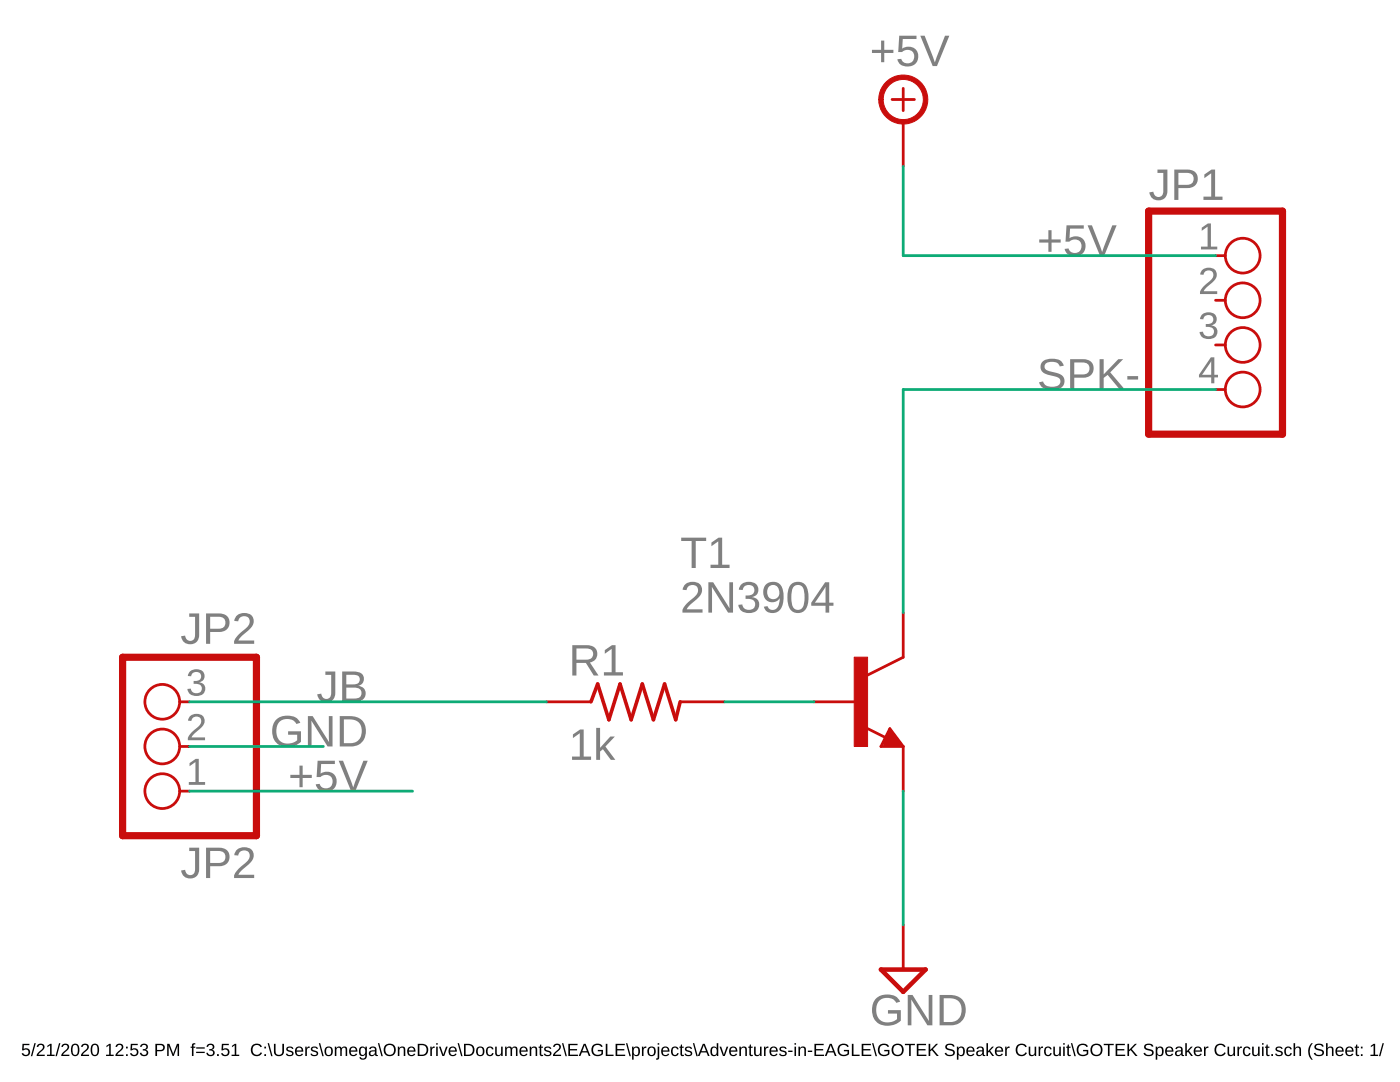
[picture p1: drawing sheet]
<svg xmlns="http://www.w3.org/2000/svg" width="279mm" height="216mm" viewBox="0 0 279 216" stroke-linecap="round" stroke-linejoin="round" font-family="sans-serif">
<path d="M4.5 208.3h1.4v.2h-1.1l-.1 .8a.83 .83 0 0 1 1.1 .2 .83 .83 0 0 1-.1 1.1 .83 .83 0 0 1-1.1 0l-.3-.4 .3-.1a.55 .55 0 0 0 .9 .3 .55 .55 0 0 0 0-.9 .55 .55 0 0 0-.8 .1h-.3zM6.9 208.2h.2l-.7 2.5h-.2zM7.6 208.4a.79 .79 0 0 1 1.2 .2 .79 .79 0 0 1-.4 1.1l-.7 .8h1.2v.2h-1.6a2.08 2.08 0 0 1 1-1.3 .48 .48 0 0 0 .1-.8 .48 .48 0 0 0-.8 .3h-.3zM9.4 208.7l.6-.4h.3v2.2h.6v.2h-1.5v-.2h.6v-1.9l-.6 .4zM11.8 208.2h.3l-.7 2.5h-.3zM12.5 208.4a.79 .79 0 0 1 1.2 .2 .79 .79 0 0 1-.4 1.1l-.7 .8h1.2v.2h-1.6a2.08 2.08 0 0 1 1-1.3 .48 .48 0 0 0 .1-.8 .48 .48 0 0 0-.7 .3h-.4zM14.5 208.4a.91 .91 0 0 1 1.1 .1 .91 .91 0 0 1 .2 1 .89 .89 0 0 1-.3 1.1 .89 .89 0 0 1-1.1-.2l-.2-.5v-.8zM14.7 208.6a1.65 1.65 0 0 0 .1 1.9h.2a1.12 1.12 0 0 0 .5-1.6l-.3-.4zM16.4 208.4a.79 .79 0 0 1 1.3 .2 .79 .79 0 0 1-.5 1.1l-.7 .8h1.3v.2h-1.6a2.08 2.08 0 0 1 1-1.3 .48 .48 0 0 0 .1-.8 .48 .48 0 0 0-.8 .3h-.3zM18.5 208.4a.91 .91 0 0 1 1 .1 .91 .91 0 0 1 .3 1 .89 .89 0 0 1-.4 1.1 .89 .89 0 0 1-1.1-.2l-.2-.5v-.8zM18.6 208.6a1.65 1.65 0 0 0 .2 1.9h.1a1.12 1.12 0 0 0 .5-1.6l-.3-.4zM21.2 208.7l.6-.4h.3v2.2h.6v.2h-1.5v-.2h.6v-1.9l-.6 .4zM23.3 208.4a.79 .79 0 0 1 1.2 .2 .79 .79 0 0 1-.4 1.1l-.7 .8h1.3v.2h-1.7a2.08 2.08 0 0 1 1-1.3 .48 .48 0 0 0 .1-.8 .48 .48 0 0 0-.7 .3h-.3zM25.2 208.8h.3v.4h-.3zM25.2 210.4h.3v.3h-.3zM26.1 208.3h1.4v.2h-1.1l-.1 .8a.83 .83 0 0 1 1.2 .2 .83 .83 0 0 1-.1 1.1 .83 .83 0 0 1-1.2 0l-.2-.4 .3-.1a.55 .55 0 0 0 .8 .3 .55 .55 0 0 0 .1-.9 .55 .55 0 0 0-.9 .1h-.3zM28.2 208.4a.74 .74 0 0 1 1-.1 .74 .74 0 0 1 .2 1l-.4 .2a.66 .66 0 0 1 .6 .7 .66 .66 0 0 1-.8 .5l-.8-.2-.1-.4h.3a.49 .49 0 0 0 .7 .4 .49 .49 0 0 0 .2-.8l-.6-.1v-.3a.47 .47 0 0 0 .7-.2 .47 .47 0 0 0-.4-.6 .47 .47 0 0 0-.5 .4h-.3zM31 208.3a2.12 2.12 0 0 1 1.7 .2 .76 .76 0 0 1 .1 .8 .76 .76 0 0 1-.7 .5h-.8v.9h-.3zM31.3 208.5v1h1a.49 .49 0 0 0 0-.9zM33.4 208.3h.4l.8 2.1 .7-2.1h.4v2.4h-.3l.1-2.1-.8 2.1h-.3l-.7-2.1v2.1h-.3zM38.4 208.3l.6-.1v.2l-.4 .1v.3h.4v.3h-.4v1.6h-.3v-1.6h-.3v-.3h.3zM39.1 209h1.8v.2h-1.8zM39.1 209.9h1.8v.2h-1.8zM41.5 208.4a.74 .74 0 0 1 .9-.1 .74 .74 0 0 1 .2 1l-.3 .2a.66 .66 0 0 1 .5 .7 .66 .66 0 0 1-.8 .5l-.7-.2-.1-.4h.3a.49 .49 0 0 0 .7 .4 .49 .49 0 0 0 .2-.8l-.6-.1v-.3a.47 .47 0 0 0 .6-.2 .47 .47 0 0 0-.3-.6 .47 .47 0 0 0-.6 .4h-.3zM43.3 210.3h.4v.4h-.4zM44.3 208.3h1.4v.2h-1.1l-.1 .8a.83 .83 0 0 1 1.1 .2 .83 .83 0 0 1-.1 1.1 .83 .83 0 0 1-1.1 0l-.3-.4 .3-.1a.55 .55 0 0 0 .8 .3 .55 .55 0 0 0 .1-.9 .55 .55 0 0 0-.8 .1h-.3zM46.3 208.7l.6-.4h.3v2.2h.5v.2h-1.5v-.2h.6v-1.9l-.5 .4zM50.4 208.6a1.21 1.21 0 0 1 1.9 .2l-.3 .2a.87 .87 0 0 0-1.2-.4 .87 .87 0 0 0-.4 1.2 .84 .84 0 0 0 .7 .7 .84 .84 0 0 0 .9-.5l.3 .1a1.25 1.25 0 0 1-1.9 .4 1.25 1.25 0 0 1 0-1.9zM52.8 208.8h.3v.4h-.3zM52.8 210.4h.3v.3h-.3zM53.4 208.2h.3l.7 2.5h-.3zM54.7 208.3h.3v1.5a.68 .68 0 0 0 .7 .7 .68 .68 0 0 0 .6-.7v-1.5h.4v1.5a1.01 1.01 0 0 1-1 .9 1.01 1.01 0 0 1-1-.9zM57.3 209a.85 .85 0 0 1 1.3 .3h-.3a.39 .39 0 0 0-.5-.3 .39 .39 0 0 0-.3 .5l.2 .1a.67 .67 0 0 1 .7 .2 .67 .67 0 0 1 .1 .7 .91 .91 0 0 1-1.5-.2l.3-.1a.45 .45 0 0 0 .6 .4 .45 .45 0 0 0 .3-.6h-.1a.82 .82 0 0 1-1-.8zM59.1 209.1a.85 .85 0 0 1 1-.2 .85 .85 0 0 1 .4 .9h-1.3a.54 .54 0 0 0 .3 .7 .54 .54 0 0 0 .7-.3l.3 .1a.89 .89 0 0 1-1.2 .4 .89 .89 0 0 1-.4-1.2zM59.3 209.2l-.1 .4h1l-.3-.5zM60.9 208.8h.3v.4l.2-.3 .4-.1v.3h-.3l-.2 .3-.1 1.3h-.3zM62.2 209a.85 .85 0 0 1 1.3 .3h-.3a.39 .39 0 0 0-.5-.3 .39 .39 0 0 0-.3 .5l.2 .1a.67 .67 0 0 1 .7 .2 .67 .67 0 0 1 .1 .7 .91 .91 0 0 1-1.4-.2l.2-.1a.45 .45 0 0 0 .6 .4 .45 .45 0 0 0 .3-.6h-.1a.82 .82 0 0 1-.9-.8zM63.6 208.2h.3l.7 2.5h-.3zM65 209.1a.89 .89 0 0 1 1.1-.1 .89 .89 0 0 1 .3 1.1 .89 .89 0 0 1-1.2 .6 .89 .89 0 0 1-.4-1.3zM65.3 209.1a.86 .86 0 0 0 .3 1.4 .79 .79 0 0 0 .5-.7 .79 .79 0 0 0-.5-.8zM66.8 208.8h.3v.4a.58 .58 0 0 1 .5-.4 .58 .58 0 0 1 .6 .4 .58 .58 0 0 1 .7-.4 .58 .58 0 0 1 .4 .7v1.2h-.3v-1.4a.41 .41 0 0 0-.6-.2 .41 .41 0 0 0-.2 .5v1.1h-.3v-1.4a.41 .41 0 0 0-.6-.2 .41 .41 0 0 0-.2 .5v1.1h-.3zM69.9 209.1a.85 .85 0 0 1 1-.2 .85 .85 0 0 1 .4 .9h-1.3a.54 .54 0 0 0 .3 .7 .54 .54 0 0 0 .7-.3l.3 .1a.89 .89 0 0 1-1.2 .4 .89 .89 0 0 1-.4-1.2zM70.1 209.2l-.1 .4h1l-.3-.5zM71.8 209.1a.66 .66 0 0 1 1.1 .1v-.4h.3v1.9a.79 .79 0 0 1-.6 .7 .79 .79 0 0 1-.9-.4l.3-.1 .4 .3a.59 .59 0 0 0 .5-.8 .7 .7 0 0 1-.9 .3 .7 .7 0 0 1-.4-.9zM72.1 209.2a.87 .87 0 0 0 .3 1.3 .78 .78 0 0 0 .5-.7 .78 .78 0 0 0-.5-.8zM73.9 208.9a.74 .74 0 0 1 .8-.1 .74 .74 0 0 1 .4 .6v1l.3 .1v.2h-.4l-.2-.3a.63 .63 0 0 1-.7 .4 .63 .63 0 0 1-.5-.8 .63 .63 0 0 1 .8-.4h.4a.42 .42 0 0 0-.3-.6 .42 .42 0 0 0-.5 .3h-.3zM74.1 209.9a.39 .39 0 0 0 0 .6 .39 .39 0 0 0 .6-.2l.1-.5zM75.4 208.2h.3l.7 2.5h-.3zM76.5 209.5a1.25 1.25 0 0 1 2.5 0 1.25 1.25 0 0 1-2.5 0zM77.1 208.8a.97 .97 0 0 0 0 1.3 .97 .97 0 0 0 1.3 .1 .97 .97 0 0 0 .1-1.3 .97 .97 0 0 0-1.4-.1zM79.4 208.8h.3v.4a.63 .63 0 0 1 .7-.4 .63 .63 0 0 1 .5 .7v1.2h-.3v-1.2a.45 .45 0 0 0-.5-.5 .45 .45 0 0 0-.4 .6v1.1h-.3zM81.5 209.1a.85 .85 0 0 1 1-.2 .85 .85 0 0 1 .4 .9h-1.3a.54 .54 0 0 0 .3 .7 .54 .54 0 0 0 .7-.3l.3 .1a.89 .89 0 0 1-1.2 .4 .89 .89 0 0 1-.4-1.2zM81.7 209.2l-.1 .4h1l-.3-.5zM83.4 208.3h.8a1.22 1.22 0 0 1 1.3 1.1 1.22 1.22 0 0 1-1.2 1.3h-.9zM83.7 208.5v2h.5a.95 .95 0 0 0 .9-1 .95 .95 0 0 0-.9-1zM85.9 208.8h.3v.4l.2-.3 .4-.1v.3h-.4l-.2 .3v1.3h-.3zM87 208.2h.4v.2h-.4zM87 208.8h.4v1.9h-.4zM87.6 208.8h.3l.6 1.7 .5-1.7h.3l-.6 1.9h-.4zM89.7 209.1a.85 .85 0 0 1 1.1-.2 .85 .85 0 0 1 .4 .9h-1.4a.54 .54 0 0 0 .4 .7 .54 .54 0 0 0 .6-.3l.3 .1a.89 .89 0 0 1-1.2 .4 .89 .89 0 0 1-.4-1.2zM90 209.2l-.2 .4h1l-.3-.5zM91.3 208.2h.3l.7 2.5h-.3zM92.6 208.3h.8a1.22 1.22 0 0 1 1.3 1.1 1.22 1.22 0 0 1-1.2 1.3h-.9zM92.9 208.5v2h.6a.95 .95 0 0 0 .9-1 .95 .95 0 0 0-1-1zM95.2 209.1a.89 .89 0 0 1 1.2-.1 .89 .89 0 0 1 .3 1.1 .89 .89 0 0 1-1.3 .6 .89 .89 0 0 1-.3-1.3zM95.6 209.1a.86 .86 0 0 0 .2 1.4 .79 .79 0 0 0 .6-.7 .79 .79 0 0 0-.5-.8zM97.2 209.1a.76 .76 0 0 1 1.3 .3h-.3a.48 .48 0 0 0-.7-.3 .48 .48 0 0 0-.2 .7 .48 .48 0 0 0 .2 .6 .48 .48 0 0 0 .7-.3l.3 .1a.79 .79 0 0 1-.9 .5 .79 .79 0 0 1-.6-.9zM98.8 208.8h.3v1.2a.45 .45 0 0 0 .5 .5 .45 .45 0 0 0 .4-.6v-1.1h.3v1.9h-.3v-.3a.63 .63 0 0 1-.7 .3 .63 .63 0 0 1-.5-.6zM100.8 208.8h.3v.4a.58 .58 0 0 1 .5-.4 .58 .58 0 0 1 .6 .4 .58 .58 0 0 1 .7-.4 .58 .58 0 0 1 .4 .7v1.2h-.3l-.1-1.4a.41 .41 0 0 0-.5-.2 .41 .41 0 0 0-.2 .5v1.1h-.3v-1.4a.41 .41 0 0 0-.6-.2 .41 .41 0 0 0-.2 .5v1.1h-.3zM103.9 209.1a.85 .85 0 0 1 1-.2 .85 .85 0 0 1 .4 .9h-1.3a.54 .54 0 0 0 .3 .7 .54 .54 0 0 0 .7-.3l.3 .1a.89 .89 0 0 1-1.2 .4 .89 .89 0 0 1-.4-1.2zM104.1 209.2l-.1 .4h1l-.3-.5zM105.7 208.8h.3v.4a.63 .63 0 0 1 .7-.4 .63 .63 0 0 1 .5 .7v1.2h-.3v-1.2a.45 .45 0 0 0-.5-.5 .45 .45 0 0 0-.4 .6v1.1h-.3zM107.8 208.4h.2v.4h.4v.3h-.4v1.2l.1 .2h.3v.2h-.5l-.2-.1v-1.5h-.2v-.3h.2zM108.8 209a.85 .85 0 0 1 1.2 .3h-.3a.39 .39 0 0 0-.4-.3 .39 .39 0 0 0-.3 .5l.2 .1a.67 .67 0 0 1 .7 .2 .67 .67 0 0 1 .1 .7 .91 .91 0 0 1-1.5-.2l.3-.1a.45 .45 0 0 0 .5 .4 .45 .45 0 0 0 .4-.6h-.1a.82 .82 0 0 1-1-.8zM110.6 208.4a.79 .79 0 0 1 1.3 .2 .79 .79 0 0 1-.5 1.1l-.7 .8h1.3v.2h-1.6a2.08 2.08 0 0 1 1-1.3 .48 .48 0 0 0 .1-.8 .48 .48 0 0 0-.8 .3h-.3zM112.2 208.2h.2l.7 2.5h-.2zM113.4 208.3h1.9v.3h-1.5v.7h1.4v.3h-1.4v.8h1.5v.3h-1.9zM116.5 208.3h.4l.9 2.4h-.3l-.3-.7h-1.1l-.3 .7h-.3zM116.7 208.5l-.5 1.2h.9zM118.3 208.6a1.27 1.27 0 0 1 2 .2l-.3 .1a.93 .93 0 0 0-1.3-.2 .93 .93 0 0 0-.2 1.3 1.03 1.03 0 0 0 1.5 .2v-.4h-.7v-.3h1v.8a1.33 1.33 0 0 1-1.9 .2 1.33 1.33 0 0 1-.1-1.9zM120.9 208.3h.3v2.1h1.2v.3h-1.5zM122.9 208.3h1.8v.3h-1.5v.7h1.4v.3h-1.4v.8h1.6v.3h-1.9zM124.9 208.2h.3l.7 2.5h-.3zM126.1 208.8h.3v.3a.71 .71 0 0 1 1-.2 .71 .71 0 0 1 .3 .9 .76 .76 0 0 1-.9 .9l-.4-.3 .1 1h-.4zM126.7 209.1a.84 .84 0 0 0 .3 1.4 .83 .83 0 0 0 0-1.4zM128.1 208.8h.3v.4l.2-.3 .4-.1v.3h-.3l-.2 .3-.1 1.3h-.3zM129.4 209.1a.89 .89 0 0 1 1.2-.1 .89 .89 0 0 1 .2 1.1 .89 .89 0 0 1-1.2 .6 .89 .89 0 0 1-.4-1.3zM129.7 209.1a.86 .86 0 0 0 .3 1.4 .79 .79 0 0 0 .5-.7 .79 .79 0 0 0-.5-.8zM131.2 208.2h.4v.2h-.4zM131.2 208.8h.4v2.1a.45 .45 0 0 1-.7 .5v-.2l.3-.2zM132.2 209.1a.85 .85 0 0 1 1-.2 .85 .85 0 0 1 .4 .9h-1.3a.54 .54 0 0 0 .3 .7 .54 .54 0 0 0 .7-.3l.3 .1a.89 .89 0 0 1-1.2 .4 .89 .89 0 0 1-.4-1.2zM132.4 209.2l-.1 .4h1l-.3-.5zM134.1 209.1a.76 .76 0 0 1 1.3 .3h-.3a.48 .48 0 0 0-.6-.3 .48 .48 0 0 0-.3 .7 .48 .48 0 0 0 .3 .6 .48 .48 0 0 0 .6-.3l.3 .1a.79 .79 0 0 1-.9 .5 .79 .79 0 0 1-.6-.9zM135.9 208.4h.2v.4h.4v.3h-.4v1.2l.1 .2h.3v.2h-.5l-.2-.1v-1.5h-.2v-.3h.2zM136.9 209a.85 .85 0 0 1 1.2 .3h-.3a.39 .39 0 0 0-.4-.3 .39 .39 0 0 0-.3 .5l.2 .1a.67 .67 0 0 1 .7 .2 .67 .67 0 0 1 .1 .7 .91 .91 0 0 1-1.5-.2l.3-.1a.45 .45 0 0 0 .5 .4 .45 .45 0 0 0 .4-.6h-.1a.82 .82 0 0 1-1-.8zM138.3 208.2h.3l.7 2.5h-.3zM140.3 208.3h.3l1 2.4h-.3l-.3-.7h-1.1l-.3 .7h-.3zM140.4 208.5l-.4 1.2h.9zM141.9 209.1a.67 .67 0 0 1 1.1 0v-.9h.3l.1 2.5h-.3l-.1-.3a.71 .71 0 0 1-.9 .3 .71 .71 0 0 1-.3-.9zM142.2 209.2a.91 .91 0 0 0 .3 1.3 .79 .79 0 0 0 .5-.7 .79 .79 0 0 0-.5-.8zM143.6 208.8h.3l.6 1.7 .5-1.7h.3l-.7 1.9h-.3zM145.7 209.1a.85 .85 0 0 1 1-.2 .85 .85 0 0 1 .5 .9h-1.4a.54 .54 0 0 0 .4 .7 .54 .54 0 0 0 .6-.3l.3 .1a.89 .89 0 0 1-1.2 .4 .89 .89 0 0 1-.4-1.2zM146 209.2l-.2 .4h1l-.3-.5zM147.6 208.8h.2l.1 .4a.63 .63 0 0 1 .7-.4 .63 .63 0 0 1 .5 .7v1.2h-.4v-1.2a.45 .45 0 0 0-.5-.5 .45 .45 0 0 0-.3 .6v1.1h-.3zM149.7 208.4h.2v.4h.3v.3h-.3v1.2l.1 .2h.2v.2h-.5l-.1-.1v-1.5h-.3v-.3h.3zM150.5 208.8h.3v1.2a.45 .45 0 0 0 .5 .5 .45 .45 0 0 0 .4-.6v-1.1h.3v1.9h-.3v-.3a.63 .63 0 0 1-.7 .3 .63 .63 0 0 1-.5-.6zM152.5 208.8h.3v.4l.2-.3 .4-.1v.3h-.4l-.2 .3v1.3h-.3zM153.8 209.1a.85 .85 0 0 1 1-.2 .85 .85 0 0 1 .4 .9h-1.3a.54 .54 0 0 0 .3 .7 .54 .54 0 0 0 .7-.3l.3 .1a.89 .89 0 0 1-1.2 .4 .89 .89 0 0 1-.4-1.2zM154 209.2l-.1 .4h1l-.3-.5zM155.7 209a.85 .85 0 0 1 1.3 .3h-.3a.39 .39 0 0 0-.5-.3 .39 .39 0 0 0-.3 .5l.2 .1a.67 .67 0 0 1 .7 .2 .67 .67 0 0 1 .1 .7 .91 .91 0 0 1-1.4-.2l.2-.1a.45 .45 0 0 0 .6 .4 .45 .45 0 0 0 .3-.6h-.1a.82 .82 0 0 1-.9-.8zM157.3 209.6h.9v.3h-.9zM158.6 208.2h.3v.2h-.3zM158.6 208.8h.3v1.9h-.3zM159.3 208.8h.3v.4a.63 .63 0 0 1 .8-.4 .63 .63 0 0 1 .4 .7v1.2h-.3v-1.2a.45 .45 0 0 0-.5-.5 .45 .45 0 0 0-.3 .6v1.1h-.3zM161.2 209.6h.9v.3h-.9zM162.5 208.3h1.9v.3h-1.5v.7h1.4v.3h-1.4v.8h1.6v.3h-2zM165.6 208.3h.4l1 2.4h-.4l-.3-.7h-1.1l-.2 .7h-.4zM165.8 208.5l-.5 1.2h.9zM167.5 208.6a1.27 1.27 0 0 1 1.9 .2l-.3 .1a.93 .93 0 0 0-1.3-.2 .93 .93 0 0 0-.2 1.3 1.03 1.03 0 0 0 1.5 .2v-.4h-.7v-.3h1v.8a1.33 1.33 0 0 1-1.9 .2 1.33 1.33 0 0 1 0-1.9zM170 208.3h.3v2.1h1.3v.3h-1.6zM172 208.3h1.8v.3h-1.5v.7h1.4v.3h-1.4v.8h1.6v.3h-1.9zM174 208.2h.3l.7 2.5h-.3zM175.5 208.6a1.27 1.27 0 0 1 1.9 .2l-.3 .1a.93 .93 0 0 0-1.3-.2 .93 .93 0 0 0-.2 1.3 1.03 1.03 0 0 0 1.6 .2v-.4h-.7v-.3h1v.8a1.33 1.33 0 0 1-1.9 .2 1.33 1.33 0 0 1-.1-1.9zM177.8 209.5a1.25 1.25 0 0 1 2.5 0 1.25 1.25 0 0 1-2.5 0zM178.5 208.8a.97 .97 0 0 0-.1 1.3 .97 .97 0 0 0 1.4 .1 .97 .97 0 0 0 .1-1.3 .97 .97 0 0 0-1.4-.1zM180.6 208.3h2v.3h-.8v2.1h-.4v-2.1h-.8zM183 208.3h1.8v.3h-1.5v.7h1.4v.3h-1.4v.8h1.6v.3h-1.9zM185.3 208.3h.4v1.2l1.1-1.2h.4l-1 1 1.2 1.4h-.5l-.9-1.2-.3 .3v.9h-.4zM188.8 208.5a1.11 1.11 0 0 1 1.7 .3l-.3 .1a.63 .63 0 0 0-.7-.4 .63 .63 0 0 0-.5 .5l.6 .3a.75 .75 0 0 1 1 .8 .75 .75 0 0 1-1 .6 .89 .89 0 0 1-1.1-.6h.4a.78 .78 0 0 0 .6 .4 .78 .78 0 0 0 .7-.4 1.74 1.74 0 0 0-1.3-.7l-.2-.4zM191 208.8h.3v.3a.71 .71 0 0 1 .9-.2 .71 .71 0 0 1 .3 .9 .76 .76 0 0 1-.9 .9l-.3-.3v1h-.3zM191.5 209.1a.84 .84 0 0 0 .3 1.4 .83 .83 0 0 0 0-1.4zM193.1 209.1a.85 .85 0 0 1 1-.2 .85 .85 0 0 1 .4 .9h-1.3a.54 .54 0 0 0 .3 .7 .54 .54 0 0 0 .7-.3l.3 .1a.89 .89 0 0 1-1.2 .4 .89 .89 0 0 1-.4-1.2zM193.3 209.2l-.1 .4h1l-.3-.5zM195.1 208.9a.74 .74 0 0 1 .8-.1 .74 .74 0 0 1 .5 .6v1l.2 .1v.2h-.4l-.2-.3a.63 .63 0 0 1-.7 .4 .63 .63 0 0 1-.5-.8 .63 .63 0 0 1 .8-.4h.4a.42 .42 0 0 0-.3-.6 .42 .42 0 0 0-.5 .3h-.3zM195.3 209.9a.39 .39 0 0 0 0 .6 .39 .39 0 0 0 .6-.2l.1-.5zM196.9 208.2h.3v1.6l.8-1h.4l-.8 .8 .8 1.1h-.4l-.6-.8-.2 .1v.7h-.3zM198.8 209.1a.85 .85 0 0 1 1-.2 .85 .85 0 0 1 .4 .9h-1.3a.54 .54 0 0 0 .3 .7 .54 .54 0 0 0 .7-.3l.3 .1a.89 .89 0 0 1-1.2 .4 .89 .89 0 0 1-.4-1.2zM199 209.2l-.1 .4h1l-.3-.5zM200.6 208.8h.3v.4l.2-.3 .4-.1v.3h-.4l-.1 .3-.1 1.3h-.3zM203 208.6a1.21 1.21 0 0 1 1.9 .2l-.3 .2a.87 .87 0 0 0-1.2-.4 .87 .87 0 0 0-.3 1.2 .84 .84 0 0 0 .7 .7 .84 .84 0 0 0 .9-.5l.2 .1a1.25 1.25 0 0 1-1.8 .4 1.25 1.25 0 0 1-.1-1.9zM205.3 208.8h.3v1.2a.45 .45 0 0 0 .5 .5 .45 .45 0 0 0 .4-.6v-1.1h.3v1.9h-.3v-.3a.63 .63 0 0 1-.7 .3 .63 .63 0 0 1-.5-.6zM207.3 208.8h.3v.4l.2-.3 .4-.1v.3h-.4l-.2 .3v1.3h-.3zM208.6 209.1a.76 .76 0 0 1 1.3 .3h-.3a.48 .48 0 0 0-.7-.3 .48 .48 0 0 0-.2 .7 .48 .48 0 0 0 .2 .6 .48 .48 0 0 0 .7-.3l.3 .1a.79 .79 0 0 1-1 .5 .79 .79 0 0 1-.5-.9zM210.2 208.8h.3v1.2a.45 .45 0 0 0 .5 .5 .45 .45 0 0 0 .4-.6v-1.1h.3v1.9h-.3v-.3a.63 .63 0 0 1-.7 .3 .63 .63 0 0 1-.5-.6zM212.2 208.2h.3v.2h-.3zM212.2 208.8h.3v1.9h-.3zM213.1 208.4h.2v.4h.4v.3h-.4v1.2l.1 .2h.3v.2h-.5l-.2-.1v-1.5h-.2v-.3h.2zM213.7 208.2h.3l.7 2.5h-.3zM215.2 208.6a1.27 1.27 0 0 1 1.9 .2l-.3 .1a.93 .93 0 0 0-1.3-.2 .93 .93 0 0 0-.2 1.3 1.03 1.03 0 0 0 1.6 .2v-.4h-.7v-.3h1v.8a1.33 1.33 0 0 1-1.9 .2 1.33 1.33 0 0 1-.1-1.9zM217.5 209.5a1.25 1.25 0 0 1 2.5 0 1.25 1.25 0 0 1-2.5 0zM218.2 208.8a.97 .97 0 0 0-.1 1.3 .97 .97 0 0 0 1.4 .1 .97 .97 0 0 0 0-1.3 .97 .97 0 0 0-1.3-.1zM220.3 208.3h2v.3h-.9v2.1h-.3v-2.1h-.8zM222.6 208.3h1.9v.3h-1.5v.7h1.4v.3h-1.4v.8h1.6v.3h-2zM225 208.3h.3v1.2l1.2-1.2h.4l-1 1 1.1 1.4h-.4l-1-1.2-.3 .3v.9h-.3zM228.4 208.5a1.11 1.11 0 0 1 1.8 .3l-.3 .1a.63 .63 0 0 0-.7-.4 .63 .63 0 0 0-.5 .5l.6 .3a.75 .75 0 0 1 .9 .8 .75 .75 0 0 1-1 .6 .89 .89 0 0 1-1-.6h.3a.78 .78 0 0 0 .7 .4 .78 .78 0 0 0 .7-.4 1.74 1.74 0 0 0-1.3-.7l-.3-.4zM230.6 208.8h.3l.1 .3a.71 .71 0 0 1 .9-.2 .71 .71 0 0 1 .3 .9 .76 .76 0 0 1-.9 .9l-.3-.3v1h-.4zM231.2 209.1a.84 .84 0 0 0 .3 1.4 .83 .83 0 0 0 0-1.4zM232.7 209.1a.85 .85 0 0 1 1.1-.2 .85 .85 0 0 1 .4 .9h-1.3a.54 .54 0 0 0 .3 .7 .54 .54 0 0 0 .7-.3l.2 .1a.89 .89 0 0 1-1.2 .4 .89 .89 0 0 1-.4-1.2zM233 209.2l-.1 .4h1l-.3-.5zM234.8 208.9a.74 .74 0 0 1 .8-.1 .74 .74 0 0 1 .4 .6v1l.3 .1v.2h-.4l-.2-.3a.63 .63 0 0 1-.8 .4 .63 .63 0 0 1-.4-.8 .63 .63 0 0 1 .8-.4h.4a.42 .42 0 0 0-.3-.6 .42 .42 0 0 0-.5 .3h-.3zM234.9 209.9a.39 .39 0 0 0 .1 .6 .39 .39 0 0 0 .5-.2l.2-.5zM236.5 208.2h.4v1.6l.8-1h.3l-.7 .8 .8 1.1h-.4l-.6-.8-.2 .1v.7h-.4zM238.4 209.1a.85 .85 0 0 1 1.1-.2 .85 .85 0 0 1 .4 .9h-1.3a.54 .54 0 0 0 .3 .7 .54 .54 0 0 0 .7-.3l.2 .1a.89 .89 0 0 1-1.2 .4 .89 .89 0 0 1-.4-1.2zM238.7 209.2l-.1 .4h1l-.3-.5zM240.3 208.8h.3v.4l.2-.3 .4-.1v.3h-.4l-.2 .3v1.3h-.3zM242.7 208.6a1.21 1.21 0 0 1 1.9 .2l-.3 .2a.87 .87 0 0 0-1.2-.4 .87 .87 0 0 0-.4 1.2 .84 .84 0 0 0 .8 .7 .84 .84 0 0 0 .8-.5l.3 .1a1.25 1.25 0 0 1-1.8 .4 1.25 1.25 0 0 1-.1-1.9zM245 208.8h.3v1.2a.45 .45 0 0 0 .5 .5 .45 .45 0 0 0 .4-.6v-1.1h.3v1.9h-.3v-.3a.63 .63 0 0 1-.7 .3 .63 .63 0 0 1-.5-.6zM247 208.8h.2l.1 .4 .1-.3 .4-.1v.3h-.3l-.2 .3v1.3h-.3zM248.3 209.1a.76 .76 0 0 1 1.3 .3h-.4a.48 .48 0 0 0-.6-.3 .48 .48 0 0 0-.2 .7 .48 .48 0 0 0 .2 .6 .48 .48 0 0 0 .7-.3l.3 .1a.79 .79 0 0 1-1 .5 .79 .79 0 0 1-.6-.9zM249.9 208.8h.3v1.2a.45 .45 0 0 0 .5 .5 .45 .45 0 0 0 .4-.6v-1.1h.3v1.9h-.3v-.3a.63 .63 0 0 1-.7 .3 .63 .63 0 0 1-.5-.6zM251.9 208.2h.3v.2h-.3zM251.9 208.8h.3v1.9h-.3zM252.8 208.4h.2v.4h.3v.3h-.3v1.2l.1 .2h.3v.2h-.6l-.1-.1v-1.5h-.2v-.3h.2zM253.7 210.3h.4v.4h-.4zM254.7 209a.85 .85 0 0 1 1.3 .3h-.3a.39 .39 0 0 0-.5-.3 .39 .39 0 0 0-.3 .5l.2 .1a.67 .67 0 0 1 .7 .2 .67 .67 0 0 1 .1 .7 .91 .91 0 0 1-1.4-.2l.2-.1a.45 .45 0 0 0 .6 .4 .45 .45 0 0 0 .3-.6h-.1a.82 .82 0 0 1-.9-.8zM256.5 209.1a.76 .76 0 0 1 1.3 .3h-.3a.48 .48 0 0 0-.7-.3 .48 .48 0 0 0-.2 .7 .48 .48 0 0 0 .3 .6 .48 .48 0 0 0 .6-.3l.3 .1a.79 .79 0 0 1-.9 .5 .79 .79 0 0 1-.6-.9zM258.2 208.2h.3v1a.63 .63 0 0 1 .7-.4 .63 .63 0 0 1 .4 .7v1.2h-.3v-1.2a.45 .45 0 0 0-.5-.5 .45 .45 0 0 0-.3 .6v1.1h-.3zM261.7 208.2h.3a2.48 2.48 0 0 0 0 3.2 1.06 1.06 0 0 1-.9-1 2.47 2.47 0 0 1 .6-2.2zM262.4 208.5a1.11 1.11 0 0 1 1.8 .3l-.3 .1a.63 .63 0 0 0-.7-.4 .63 .63 0 0 0-.6 .5l.7 .3a.75 .75 0 0 1 .9 .8 .75 .75 0 0 1-1 .6 .89 .89 0 0 1-1-.6h.3a.78 .78 0 0 0 .7 .4 .78 .78 0 0 0 .7-.4 1.74 1.74 0 0 0-1.3-.7l-.3-.4zM264.6 208.2h.3v1a.63 .63 0 0 1 .8-.4 .63 .63 0 0 1 .4 .7v1.2h-.3v-1.2a.45 .45 0 0 0-.5-.5 .45 .45 0 0 0-.4 .6v1.1h-.3zM266.7 209.1a.85 .85 0 0 1 1.1-.2 .85 .85 0 0 1 .4 .9h-1.4a.54 .54 0 0 0 .4 .7 .54 .54 0 0 0 .6-.3l.3 .1a.89 .89 0 0 1-1.2 .4 .89 .89 0 0 1-.4-1.2zM267 209.2l-.2 .4h1l-.3-.5zM268.7 209.1a.85 .85 0 0 1 1-.2 .85 .85 0 0 1 .4 .9h-1.3a.54 .54 0 0 0 .3 .7 .54 .54 0 0 0 .7-.3l.3 .1a.89 .89 0 0 1-1.2 .4 .89 .89 0 0 1-.4-1.2zM268.9 209.2l-.1 .4h1l-.3-.5zM270.7 208.4h.2v.4h.3v.3h-.3v1.2l.1 .2h.2v.2h-.5l-.1-.1v-1.5h-.3v-.3h.3zM271.6 208.8h.3v.4h-.3zM271.6 210.4h.3v.3h-.3zM273.6 208.7l.6-.4h.2v2.2h.6v.2h-1.5v-.2h.6v-1.9l-.5 .4zM275.9 208.2h.3l-.7 2.5h-.3zM276.3 208.3v2.4zM276.3 208.2v3.2z" fill="#000"/>
<g fill="#808080">
<path d="M37.8 152.3l1.3-.9h.6v4.6h1.2v.6h-3.2v-.6h1.3v-3.9l-1.2 .8z"/>
<path d="M37.8 143a1.77 1.77 0 0 1 3 .5 2.27 2.27 0 0 1-1.2 2.2l-1 .9-.4 .5h2.7v.6h-3.4a3 3 0 0 1 1.4-2.2l.4-.3a1.3 1.3 0 0 0 .4-2.1 1.03 1.03 0 0 0-1.5 .8l-.7-.1z"/>
<path d="M37.8 134.1a1.81 1.81 0 0 1 3 .5 1.24 1.24 0 0 1-1.1 1.6 1.39 1.39 0 0 1 1.3 1.6 1.39 1.39 0 0 1-1.8 1.1 1.59 1.59 0 0 1-1.8-1.4l.7-.1a1.08 1.08 0 0 0 1.3 1 1.08 1.08 0 0 0 .7-1.5l-.5-.4-1-.1v-.5a1.05 1.05 0 0 0 1.2-.2 1.05 1.05 0 0 0 .2-1.2 1.05 1.05 0 0 0-1.1-.4 1.05 1.05 0 0 0-.7 .8h-.7z"/>
<path d="M239.8 45.4l1.3-.8h.6v4.6h1.2v.6h-3.2v-.6h1.3v-4l-1.2 .9z"/>
<path d="M239.8 54a1.77 1.77 0 0 1 3 .5 2.27 2.27 0 0 1-1.2 2.2l-1 .9-.4 .5h2.7v.6h-3.4a3 3 0 0 1 1.4-2.2l.4-.3a1.3 1.3 0 0 0 .4-2.1 1.03 1.03 0 0 0-1.5 .7h-.7z"/>
<path d="M239.8 62.9a1.81 1.81 0 0 1 3 .5 1.24 1.24 0 0 1-1.1 1.5 1.39 1.39 0 0 1 1.3 1.7 1.39 1.39 0 0 1-1.8 1.1 1.59 1.59 0 0 1-1.8-1.5h.7a1.08 1.08 0 0 0 1.3 1 1.08 1.08 0 0 0 .7-1.6l-.5-.3-1-.1v-.5a1.05 1.05 0 0 0 1.2-.2 1.05 1.05 0 0 0 .2-1.2 1.05 1.05 0 0 0-1.1-.4 1.05 1.05 0 0 0-.8 .8h-.6z"/>
<path d="M37.8 122.4h1.9v4.3a1.81 1.81 0 0 1-1.6 1.9 1.81 1.81 0 0 1-2-1.6l.8-.2a1.01 1.01 0 0 0 1.1 1.1 1.01 1.01 0 0 0 .9-1.2v-3.6h-1.1zM41.1 122.4h2.6a1.87 1.87 0 0 1 2.1 1.8 1.87 1.87 0 0 1-2.1 1.9h-1.8v2.4h-.8zM41.9 123.1v2.4h1.7a1.21 1.21 0 0 0 1.4-1.3 1.21 1.21 0 0 0-1.4-1.1zM47.1 123a2.19 2.19 0 0 1 3.4 .3 2.21 2.21 0 0 1-1 2.5l-1.4 1.2-.5 .8h3.1v.7h-4a3.1 3.1 0 0 1 1.4-2.4l.5-.3a2.02 2.02 0 0 0 1.1-2.4 1.2 1.2 0 0 0-1.3-.4 1.2 1.2 0 0 0-.9 1l-.7-.1z"/>
<path d="M136.6 116.8a2.19 2.19 0 0 1 3.4 .2 2.21 2.21 0 0 1-1 2.6l-1.4 1.2-.6 .8h3.2v.6h-4a3.1 3.1 0 0 1 1.4-2.3l.5-.4a2.02 2.02 0 0 0 1.1-2.3 1.2 1.2 0 0 0-1.3-.4 1.2 1.2 0 0 0-.9 1l-.8-.1zM141.4 116.2h.9l3.3 5.2v-5.2h.7v6h-1l-3.2-5.1v5.1h-.7zM147.8 116.7a2.25 2.25 0 0 1 3.4 .3 1.48 1.48 0 0 1-1.1 2.2 1.58 1.58 0 0 1 1.5 1.6 1.58 1.58 0 0 1-1.7 1.5 2.02 2.02 0 0 1-2.6-1.6l.8-.1a1.26 1.26 0 0 0 1.6 1.1 1.26 1.26 0 0 0 .8-1.7l-.6-.4-1.1-.1v-.7a1.27 1.27 0 0 0 1.7-1.3 1.2 1.2 0 0 0-1.2-.8 1.2 1.2 0 0 0-1.1 1h-.8zM152.9 116.6a2.03 2.03 0 0 1 2.1-.4 2.03 2.03 0 0 1 1.3 1.8 4.3 4.3 0 0 1-1 4 1.84 1.84 0 0 1-2.9-.9l.8-.2a1.19 1.19 0 0 0 1.3 .8 1.19 1.19 0 0 0 1-1.2l.1-1.2a1.79 1.79 0 0 1-2.1 .8 1.79 1.79 0 0 1-1.2-2 2.04 2.04 0 0 1 .6-1.5zM153.4 117.1a1.46 1.46 0 0 0-.2 1.6 1.46 1.46 0 0 0 1.3 .8 1.43 1.43 0 0 0 1-1.6 1.43 1.43 0 0 0-1.5-1.2zM157.9 116.6a2.02 2.02 0 0 1 2.2-.4 2.02 2.02 0 0 1 1.2 1.9 4.2 4.2 0 0 1-1 3.9 2.01 2.01 0 0 1-3.1-1.7 4.7 4.7 0 0 1 .7-3.7zM158.4 117a4.9 4.9 0 0 0 0 4.4 1.19 1.19 0 0 0 1.3 .2 1.19 1.19 0 0 0 .8-1.1 5.3 5.3 0 0 0-.4-3.4 1.22 1.22 0 0 0-1.7-.1zM164.7 116.2h.8v4.1h.8v.6h-.8v1.3h-.7v-1.3h-2.9v-.6zM164.8 117.1l-2.2 3.2h2.2z"/>
<path d="M114.3 146.5l1.5-.9h.7v5.4h1.5v.6h-3.8v-.6h1.5v-4.7l-1.4 1zM119 145.2h.8v4l2-2.2h.9l-1.9 2 2 2.6h-.9l-1.6-2.1-.5 .5v1.6h-.8z"/>
<path d="M174.8 199.3a3.3 3.3 0 0 1 4.7 .2l.1 .4-.7 .2a2.22 2.22 0 0 0-2.8-.8 2.22 2.22 0 0 0-1.2 2.7 2.43 2.43 0 0 0 1.6 1.9 2.43 2.43 0 0 0 2.5-.6v-1.1h-1.8v-.6h2.6v2.1a3.7 3.7 0 0 1-5.2-.2 3.8 3.8 0 0 1 .2-4.2zM181.2 198.5h.9l3.3 5.2-.1-5.2h.8v6.1h-1l-3.3-5.2 .1 5.2h-.7zM187.5 198.5a6.8 6.8 0 0 1 4 .5 3.1 3.1 0 0 1 1.2 3.4 3.1 3.1 0 0 1-2.9 2.2h-2.3zM188.3 199.2v4.7h1.4a2.4 2.4 0 0 0 2.2-2 2.4 2.4 0 0 0-1.5-2.6z"/>
<path d="M175.8 8.1h.7v1.8h1.8v.7h-1.8v1.8h-.7v-1.8h-1.8v-.7h1.8zM179.5 7.1h3.4v.7h-2.7l-.1 1.9a2.03 2.03 0 0 1 3.2 1.2 2.03 2.03 0 0 1-2.6 2.3l-.7-.1-.7-.7-.2-.6 .8-.1a1.34 1.34 0 0 0 1.9 .7 1.34 1.34 0 0 0 .4-2 1.34 1.34 0 0 0-2-.2l-.2 .2h-.7zM183.7 7.1h.8l2.1 5.4 2-5.4h.9l-2.5 6.1h-.9z"/>
<path d="M37.8 169.1h1.9v4.3a1.81 1.81 0 0 1-1.6 1.9 1.81 1.81 0 0 1-2-1.6l.8-.1a1.01 1.01 0 0 0 1.1 1 1.01 1.01 0 0 0 .9-1.2v-3.6h-1.1zM41.1 169.1h2.6a1.87 1.87 0 0 1 2.1 1.9 1.87 1.87 0 0 1-2.1 1.8h-1.8v2.4h-.8zM41.9 169.8v2.4h1.7a1.21 1.21 0 0 0 1.4-1.2 1.21 1.21 0 0 0-1.4-1.2zM47.1 169.7a2.19 2.19 0 0 1 3.4 .3 2.21 2.21 0 0 1-1 2.6l-1.4 1.2-.5 .7h3.1v.7h-4a3.1 3.1 0 0 1 1.4-2.3l.5-.4a2.02 2.02 0 0 0 1.1-2.3 1.2 1.2 0 0 0-1.3-.5 1.2 1.2 0 0 0-.9 1l-.7-.1z"/>
<path d="M135.9 107.3h5v.7h-2.1v5.3h-.8v-5.3h-2.1zM142 108.3l1.4-1h.7v5.4h1.5v.6h-3.8v-.6h1.5v-4.7l-1.3 1z"/>
<path d="M114.2 128.7h2.9a1.76 1.76 0 0 1 2.1 1.4 1.76 1.76 0 0 1-1.5 2.1l1.7 2.6h-.9l-1.6-2.5h-1.9v2.5h-.8zM115 129.4v2.2h2a1.14 1.14 0 0 0 1.4-1.1 1.14 1.14 0 0 0-1.4-1.1zM120.7 129.7l1.4-1h.7v5.4h1.5v.7h-3.8v-.7h1.6v-4.6l-1.4 1z"/>
<path d="M241.7 71.3h.6v3.5h.8v.5h-.8v1.2h-.6v-1.2h-2.4v-.5zM241.7 72l-1.8 2.8h1.8z"/>
<path d="M231 33.8h2v4.3a1.81 1.81 0 0 1-1.7 1.9 1.81 1.81 0 0 1-1.9-1.6l.8-.1a1.01 1.01 0 0 0 1.1 1 1.01 1.01 0 0 0 .9-1.2v-3.6h-1.2zM234.4 33.8h2.5a1.87 1.87 0 0 1 2.1 1.9 1.87 1.87 0 0 1-2 1.8h-1.8v2.4h-.8zM235.2 34.5v2.4h1.6a1.21 1.21 0 0 0 1.4-1.2 1.21 1.21 0 0 0-1.4-1.2zM240.4 34.8l1.4-1h.7v5.4h1.5v.7h-3.8v-.7h1.5v-4.6l-1.3 .9z"/>
<path d="M59.8 152.8h.6v1.8h1.8v.6h-1.8v1.9h-.6v-1.9h-1.9v-.6h1.9zM63.4 151.8h3.4v.7h-2.7l-.1 1.9a2.03 2.03 0 0 1 3.2 1.2 2.03 2.03 0 0 1-2.6 2.3l-.7-.2-.7-.6-.2-.6 .8-.1a1.34 1.34 0 0 0 1.9 .7 1.34 1.34 0 0 0 .4-2 1.34 1.34 0 0 0-2-.2l-.2 .2h-.7zM67.6 151.8h.9l2 5.3 2-5.3h.9l-2.5 6.1h-.8z"/>
<path d="M209.2 45.9h.7v1.9h1.8v.6h-1.8v1.8h-.7v-1.8h-1.8v-.6h1.8zM212.8 45h3.5v.6h-2.7l-.2 1.9a2.03 2.03 0 0 1 3.3 1.3 2.03 2.03 0 0 1-2.6 2.3l-.7-.2-.7-.6-.2-.6 .8-.1a1.34 1.34 0 0 0 1.8 .6 1.34 1.34 0 0 0 .5-1.9 1.34 1.34 0 0 0-2-.2l-.2 .1h-.8zM217.1 45h.8l2.1 5.3 2-5.3h.8l-2.4 6h-.9z"/>
<path d="M55.1 143.6a3.3 3.3 0 0 1 4.6 .3l.2 .3-.8 .3a2.22 2.22 0 0 0-2.7-.8 2.22 2.22 0 0 0-1.2 2.6 2.43 2.43 0 0 0 1.6 2 2.43 2.43 0 0 0 2.5-.6v-1.1h-1.8v-.7h2.6v2.1a3.7 3.7 0 0 1-5.2-.1 3.8 3.8 0 0 1 .2-4.3zM61.4 142.9h1l3.3 5.2-.1-5.2h.8v6h-1l-3.3-5.1 .1 5.1h-.8zM67.8 142.9a6.8 6.8 0 0 1 4 .5 3.1 3.1 0 0 1 1.1 3.4 3.1 3.1 0 0 1-2.8 2.1h-2.3zM68.6 143.5v4.8h1.4a2.4 2.4 0 0 0 2.2-2.1 2.4 2.4 0 0 0-1.6-2.6z"/>
<path d="M64.9 134h2v4.2a1.81 1.81 0 0 1-1.6 1.9 1.81 1.81 0 0 1-2-1.6l.8-.1a1.01 1.01 0 0 0 1.1 1.1 1.01 1.01 0 0 0 .9-1.2v-3.6h-1.2zM68.3 134a6.1 6.1 0 0 1 3.8 .4 1.4 1.4 0 0 1 .5 1.4 1.4 1.4 0 0 1-1.1 1.1 1.59 1.59 0 0 1 1.5 1.7 1.59 1.59 0 0 1-1.8 1.4h-2.9zM69.1 134.6v2h1.4a1.01 1.01 0 0 0 1.3-1 1.01 1.01 0 0 0-1.3-1zM69.1 137.2v2.2h1.6a1.14 1.14 0 0 0 1.5-1.1 1.14 1.14 0 0 0-1.6-1.1z"/>
<path d="M208 72.2a3.2 3.2 0 0 1 4 .1l.3 .7-.8 .1a1.83 1.83 0 0 0-2.7-.7 .9 .9 0 0 0-.3 1.1 .9 .9 0 0 0 1 .6 4 4 0 0 1 2.8 1.2 1.76 1.76 0 0 1-1.9 2.5 2.55 2.55 0 0 1-3-1.5l.8-.2a2.08 2.08 0 0 0 3.2 .6 1 1 0 0 0 .1-1.1 1 1 0 0 0-1-.5l-.7-.2a2 2 0 0 1-2.1-1.7zM213.6 71.7h2.5a1.87 1.87 0 0 1 2.2 1.8 1.87 1.87 0 0 1-2.1 1.9h-1.8v2.3h-.8zM214.4 72.3v2.4h1.7a1.21 1.21 0 0 0 1.3-1.2 1.21 1.21 0 0 0-1.4-1.2zM219.4 71.7h.9v3l2.9-3h1l-2.6 2.6 2.9 3.4h-1l-2.4-2.9-.8 .6v2.3h-.9zM225 75h2.1v.7h-2.1z"/>
</g>
<path d="M229.2 42.1h26.7v44.5h-26.7zM24.5 131.1h26.7v35.7h-26.7z" fill="none" stroke="#c90d0c" stroke-width="1.4"/>
<g fill="none" stroke="#c90d0c" stroke-width=".55">
<path d="M178 19.9h4.5M180.3 17.6v4.5M180.3 24.3v8.9M242.6 51h1.9M242.6 59.9h1.9M242.6 68.8h1.9M242.6 77.7h1.9M180.3 122.2v8.9l-7.2 3.6M35.9 157.9h1.9M35.9 148.9h1.9M35.9 140h1.9M109.1 140h8.8"/>
<path d="M135.7 140h9M162.5 140h8.9M172.4 145l4.4 2.2M177.6 145.4l2.7 3.5h-4.5zM180.3 148.9v9M180.3 184.6v8.9"/>
<circle cx="248" cy="59.9" r="3.5"/>
<circle cx="248" cy="51" r="3.5"/>
<circle cx="248" cy="68.8" r="3.5"/>
<circle cx="248" cy="77.7" r="3.5"/>
<circle cx="32.4" cy="149" r="3.5"/>
<circle cx="32.4" cy="157.9" r="3.5"/>
<circle cx="32.4" cy="140" r="3.5"/>
</g>
<path d="M177.6 147.2l.4 .9h-1.3l.9-1.8 1.8 2.2h-2.7M175.8 193.5h8.9l-4.4 4.4z" fill="none" stroke="#c90d0c" stroke-width=".91"/>
<path d="M170.5 131.1h2.6v17.8h-2.6z" fill="#c90d0c" stroke="#c90d0c" stroke-width=".2"/>
<path d="M117.9 140l1.4-3.5 2.2 7.1 2.2-7.1 2.3 7.1 2.2-7.1 2.2 7.1 2.2-7.1 2.3 7.1 .8-3.6" fill="none" stroke="#c90d0c" stroke-width=".72"/>
<path d="M176.9 16.3a4.9 4.9 0 0 1 7.7 1.2 4.9 4.9 0 0 1-3.1 7.1 4.9 4.9 0 0 1-6.1-4.7h.9a4 4 0 0 1 5.8-3.6 4 4 0 0 1 .5 6.8 4 4 0 0 1-6.3-2.7v-.5h-.9a4.8 4.8 0 0 1 1.5-3.6z" fill-rule="evenodd" fill="#c90d0c" stroke="#c90d0c" stroke-width=".2"/>
<path d="M180.3 33.2v17.8h62.3M242.6 77.7h-62.3v44.5M37.8 157.9h44.5M37.8 148.9h26.7M37.8 140h71.3M144.7 140h17.8M180.3 157.9v26.7" fill="none" stroke="#0dab76" stroke-width=".55"/>
</svg>
